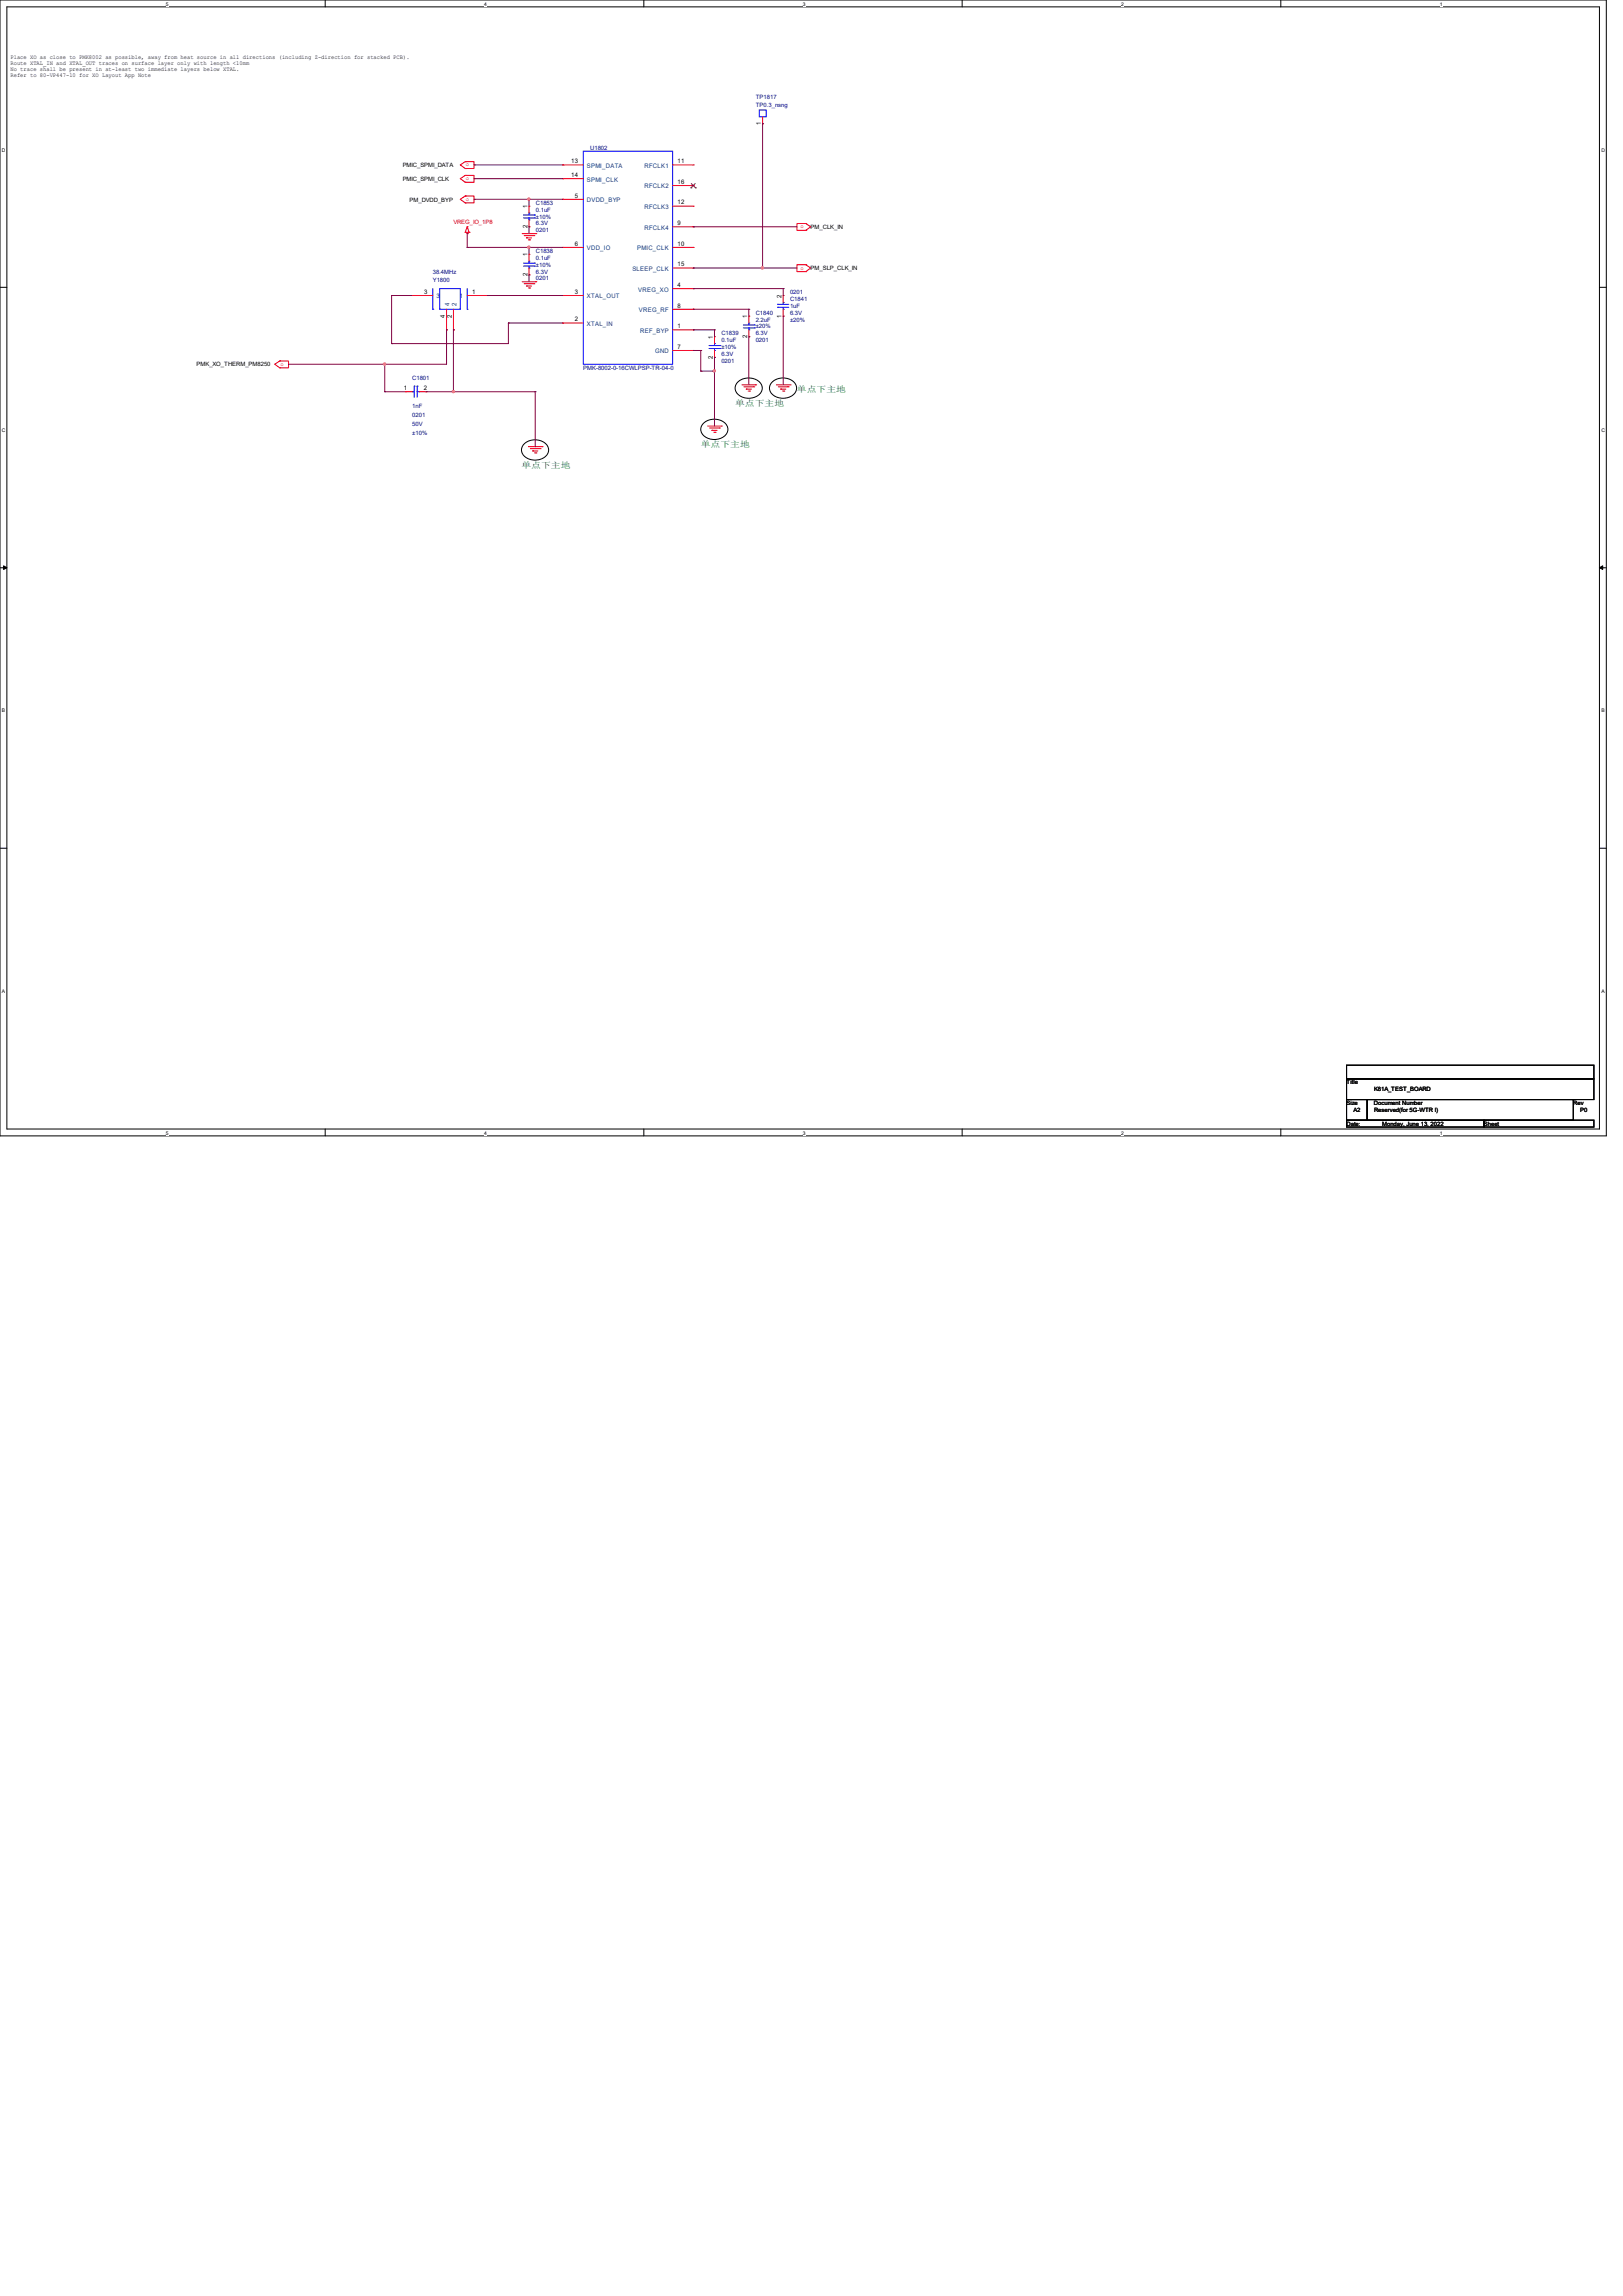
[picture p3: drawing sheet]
<svg xmlns="http://www.w3.org/2000/svg" width="210mm" height="297mm" viewBox="0 0 210 297" stroke-linecap="round" stroke-linejoin="round" font-family="sans-serif">
<defs><g id="words">
<g font-size="1.1" fill="#008000">
<text x="95.1" y="52.5">单点下主地</text>
<text x="103.1" y="50.7">单点下主地</text>
<text x="90.7" y="57.8">单点下主地</text>
<text x="67.5" y="60.5">单点下主地</text>
</g>
<g font-size=".8">
<text x="1.4" y="7.7">Place XO as close to PMK8002 as possible, away from heat source in all directions (including Z-direction for stacked PCB).</text>
<text x="1.4" y="8.4">Route XTAL_IN and XTAL_OUT traces on surface layer only with length &lt;10mm</text>
<text x="1.4" y="9.2">No trace shall be present in at-least two immediate layers below XTAL.</text>
<text x="1.4" y="9.9">Refer to 80-VP447-10 for XO Layout App Note</text>
<text x="98.5" y="16.2" transform="rotate(-90 98.5 16.2)">1</text>
<text x="52.1" y="21.6">PMIC_SPMI_DATA</text>
<text x="52.1" y="23.4">PMIC_SPMI_CLK</text>
<text x="73.9" y="21.1">13</text>
<text x="73.9" y="22.9">14</text>
<text x="87.7" y="21.1">11</text>
<text x="87.7" y="23.8">16</text>
<text x="53" y="26.1">PM_DVDD_BYP</text>
<text x="68.2" y="29.5" transform="rotate(-90 68.2 29.5)">2</text>
<text x="68.2" y="26.9" transform="rotate(-90 68.2 26.9)">1</text>
<text x="74.4" y="25.6">5</text>
<text x="87.7" y="26.4">12</text>
<text x="87.7" y="29.1">9</text>
<text x="104.9" y="29.6">PM_CLK_IN</text>
<text x="68.2" y="35.8" transform="rotate(-90 68.2 35.8)">2</text>
<text x="68.2" y="33.2" transform="rotate(-90 68.2 33.2)">1</text>
<text x="74.4" y="31.8">6</text>
<text x="87.7" y="31.8">10</text>
<text x="87.7" y="34.4">15</text>
<text x="104.9" y="35">PM_SLP_CLK_IN</text>
<text x="54.9" y="38">3</text>
<text x="57.6" y="41.1" transform="rotate(-90 57.6 41.1)">4</text>
<text x="58.5" y="41.1" transform="rotate(-90 58.5 41.1)">2</text>
<text x="61.1" y="38">1</text>
<text x="74.4" y="41.6">2</text>
<text x="74.4" y="38">3</text>
<text x="87.7" y="37.1">4</text>
<text x="87.7" y="39.8">8</text>
<text x="96.7" y="41.2" transform="rotate(-90 96.7 41.2)">1</text>
<text x="101.1" y="41.1" transform="rotate(-90 101.1 41.1)">1</text>
<text x="101.1" y="38.5" transform="rotate(-90 101.1 38.5)">2</text>
<text x="25.4" y="47.4">PMK_XO_THERM_PM8250</text>
<text x="87.7" y="42.4">1</text>
<text x="87.7" y="45.1">7</text>
<text x="92.2" y="46.4" transform="rotate(-90 92.2 46.4)">2</text>
<text x="92.2" y="43.8" transform="rotate(-90 92.2 43.8)">1</text>
<text x="96.7" y="43.8" transform="rotate(-90 96.7 43.8)">2</text>
<text x="52.2" y="50.5">1</text>
<text x="54.9" y="50.5">2</text>
<text x="174.2" y="140.3">Title</text>
<text x="174.2" y="143">Size</text>
<text x="175.1" y="143.8">A2</text>
<text x="177.8" y="143">Document Number</text>
<text x="177.8" y="143.8">Reserved(for 5G-WTR I)</text>
<text x="177.8" y="141.2">K81A_TEST_BOARD</text>
<text x="203.6" y="143">Rev</text>
<text x="204.5" y="143.8">P0</text>
<text x="174.2" y="145.6">Date:</text>
<text x="178.9" y="145.6">Monday, June 13, 2022</text>
<text x="192" y="145.6">Sheet</text>
</g>
<g font-size=".8" fill="#000080">
<text x="97.8" y="12.8">TP1817</text>
<text x="97.8" y="13.9">TP0.3_nsng</text>
<text x="76.4" y="19.4">U1802</text>
<text x="69.3" y="26.5">C1853</text>
<text x="69.3" y="27.4">0.1uF</text>
<text x="69.3" y="29.2">6.3V</text>
<text x="69.3" y="28.3">±10%</text>
<text x="56" y="35.4">38.4MHz</text>
<text x="69.3" y="30">0201</text>
<text x="69.3" y="32.7">C1838</text>
<text x="69.3" y="33.6">0.1uF</text>
<text x="69.3" y="35.4">6.3V</text>
<text x="69.3" y="34.5">±10%</text>
<text x="56" y="36.4">Y1800</text>
<text x="69.3" y="36.3">0201</text>
<text x="97.8" y="40.7">C1840</text>
<text x="97.8" y="41.6">2.2uF</text>
<text x="102.2" y="38.9">C1841</text>
<text x="102.2" y="39.8">1uF</text>
<text x="102.2" y="38">0201</text>
<text x="102.2" y="40.7">6.3V</text>
<text x="102.2" y="41.6">±20%</text>
<text x="75.5" y="47.8">PMK-8002-0-16CWLPSP-TR-04-0</text>
<text x="93.3" y="43.4">C1839</text>
<text x="93.3" y="44.3">0.1uF</text>
<text x="93.3" y="46.9">0201</text>
<text x="93.3" y="46">6.3V</text>
<text x="93.3" y="45.2">±10%</text>
<text x="97.8" y="44.3">0201</text>
<text x="97.8" y="43.4">6.3V</text>
<text x="97.8" y="42.5">±20%</text>
<text x="53.3" y="49.2">C1801</text>
<text x="53.3" y="52.8">1nF</text>
<text x="53.3" y="54">0201</text>
<text x="53.3" y="55.1">50V</text>
<text x="53.3" y="56.3">±10%</text>
</g>
<g font-size=".8" fill="#f00">
<text x="60.3" y="21.5">o</text>
<text x="60.3" y="23.3">o</text>
<text x="58.7" y="29">VREG_IO_1P8</text>
<text x="60.3" y="26">o</text>
<text x="103.6" y="29.5">o</text>
<text x="103.6" y="34.9">o</text>
<text x="36.3" y="47.3">o</text>
</g>
<g font-size=".8" fill="#004080">
<text x="75.9" y="21.7">SPMI_DATA</text>
<text x="75.9" y="23.5">SPMI_CLK</text>
<text x="83.4" y="21.7">RFCLK1</text>
<text x="75.9" y="26.2">DVDD_BYP</text>
<text x="83.4" y="24.4">RFCLK2</text>
<text x="83.4" y="27">RFCLK3</text>
<text x="83.4" y="29.7">RFCLK4</text>
<text x="75.9" y="32.4">VDD_IO</text>
<text x="81.8" y="35">SLEEP_CLK</text>
<text x="82.5" y="32.4">PMIC_CLK</text>
<text x="56.5" y="38.6">3</text>
<text x="58.2" y="39.6" transform="rotate(-90 58.2 39.6)">4</text>
<text x="59.1" y="39.6" transform="rotate(-90 59.1 39.6)">2</text>
<text x="59.5" y="38.6">1</text>
<text x="75.9" y="38.6">XTAL_OUT</text>
<text x="82.6" y="37.7">VREG_XO</text>
<text x="82.7" y="40.4">VREG_RF</text>
<text x="75.9" y="42.2">XTAL_IN</text>
<text x="82.8" y="43">REF_BYP</text>
<text x="84.8" y="45.7">GND</text>
</g>
<g font-size=".6">
<text x="21.5" y=".7">5</text>
<text x="62.7" y=".7">4</text>
<text x="103.9" y=".7">3</text>
<text x="145.1" y=".7">2</text>
<text x="186.3" y=".7">1</text>
<text x=".3" y="19.6">D</text>
<text x="207.2" y="19.6">D</text>
<text x=".3" y="55.9">C</text>
<text x="207.2" y="55.9">C</text>
<text x=".3" y="92.2">B</text>
<text x="207.2" y="92.2">B</text>
<text x=".3" y="128.4">A</text>
<text x="207.2" y="128.4">A</text>
<text x="21.5" y="146.8">5</text>
<text x="62.7" y="146.8">4</text>
<text x="103.9" y="146.8">3</text>
<text x="145.1" y="146.8">2</text>
<text x="186.3" y="146.8">1</text>
</g>
</g></defs>
<path d="M0 0h207.9v146.9h-207.9zM.9 .9h206.1v145.1h-206.1z" fill="none" stroke="#000" stroke-width=".13"/>
<g fill="#fff">
<path d="M21.5 .1h.3v.7h-.3z"/>
<path d="M21.5 146.2h.3v.7h-.3z"/>
</g>
<path d="M42.1 0v.9M42.1 146v.9" fill="none" stroke="#000" stroke-width=".13"/>
<g fill="#fff">
<path d="M62.7 .1h.3v.7h-.3z"/>
<path d="M62.7 146.2h.3v.7h-.3z"/>
</g>
<path d="M83.3 0v.9M83.3 146v.9" fill="none" stroke="#000" stroke-width=".13"/>
<g fill="#fff">
<path d="M103.9 .1h.3v.7h-.3z"/>
<path d="M103.9 146.2h.3v.7h-.3z"/>
</g>
<path d="M124.5 0v.9M124.5 146v.9" fill="none" stroke="#000" stroke-width=".13"/>
<g fill="#fff">
<path d="M145.1 .1h.3v.7h-.3z"/>
<path d="M145.1 146.2h.3v.7h-.3z"/>
</g>
<path d="M165.7 0v.9M165.7 146v.9" fill="none" stroke="#000" stroke-width=".13"/>
<g fill="#fff">
<path d="M186.3 .1h.3v.7h-.3z"/>
<path d="M186.3 146.2h.3v.7h-.3z"/>
<path d="M.3 19h.4v.7h-.4z"/>
<path d="M207.2 19h.5v.7h-.5z"/>
<path d="M.3 55.3h.4v.7h-.4z"/>
<path d="M207.2 55.3h.5v.7h-.5z"/>
</g>
<path d="M0 37.2h.9M207 37.2h.9" fill="none" stroke="#000" stroke-width=".13"/>
<g fill="#fff">
<path d="M.3 91.6h.4v.7h-.4z"/>
<path d="M207.2 91.6h.4v.7h-.4z"/>
</g>
<path d="M0 73.4h.9M207 73.4h.9" fill="none" stroke="#000" stroke-width=".13"/>
<path d="M.5 73.2l.4 .2-.4 .3zM207 73.4l.4-.2v.5z" fill="#000" stroke="#000" stroke-width=".13"/>
<g fill="#fff">
<path d="M.3 127.8h.3v.8h-.3z"/>
<path d="M207.2 127.8h.4v.8h-.4z"/>
</g>
<path d="M67.8 57.4a2.05 2.05 0 0 1 3.1 .4 1.25 1.25 0 0 1-1.1 1.7 1.74 1.74 0 0 1-2.3-1.3l.1-.4zM91 54.8a2.05 2.05 0 0 1 3.1 .3 1.25 1.25 0 0 1-1.1 1.7 1.74 1.74 0 0 1-2.3-1.3l.1-.4zM95.5 49.4a2.05 2.05 0 0 1 3 .4 1.25 1.25 0 0 1-1.1 1.7 1.74 1.74 0 0 1-2.3-1.3l.1-.4zM99.9 49.4a2.05 2.05 0 0 1 3.1 .4 1.25 1.25 0 0 1-1.1 1.7 1.74 1.74 0 0 1-2.3-1.3l.1-.4zM0 109.7h.9M207 109.7h.9M174.2 137.8h32v1.8h-32zM174.2 139.6h32v2.6h-32zM174.2 142.2h2.7v2.7h-2.7zM174.2 144.9h17.8v.9h-17.8zM176.9 142.2h26.7v2.7h-26.7zM192 144.9h14.2v.9h-14.2z" fill="none" stroke="#000" stroke-width=".13"/>
<g fill="none" stroke="#f00" stroke-width=".13">
<path d="M98.7 16h.1M98.7 15.1v.9M53.3 38.2h.1M53.3 38.2h2.7M60.2 30.1h.1M60.2 20.9h.1M60.2 21.8h.1M60.2 20.9h1.1v.9h-1.1M60.2 22.7h.1M60.2 23.6h.1M60.2 22.7h1.1v.9h-1.1M60.2 25.4h.1"/>
<path d="M60.2 26.2h.1M60.2 25.4h1.1v.8h-1.1M60.2 30.1h.5M60.2 20.9l-.6 .4 .6 .5M60.2 22.7l-.6 .4 .6 .5M60.2 25.4l-.6 .4 .6 .4M60.5 30.2h.1M60.5 29.3h.1M60.5 30.1v.1M60.5 29.3l.2 .8M60.5 29.3l-.3 .8M60.5 38.2h2.6"/>
<path d="M60.7 30.1h.1M63.1 38.2h.1M67.6 36.4h1.7M67.6 30.2h1.7M67.8 36.7h1.3M67.8 30.5h1.3M68.1 37h.1M68.1 30.8h.1M68.1 37h.7M68.1 30.8h.7M68.4 37.3h.1M68.4 31h.1"/>
<path d="M68.5 26.7h.1M68.5 29.3h.1M68.5 32.9h.1M68.5 35.6h.1M68.5 26.7v.9M68.5 28.4v.9M68.5 32.9v.9M68.5 34.7v.9M68.5 37.3h.1M68.5 31h.1M69.1 36.7h.1M69.1 30.5h.1"/>
<path d="M69.3 36.4h.1M69.3 30.2h.1M72.8 21.3h.1M72.8 23.1h.1M72.8 32h.1M72.8 38.2h.1M72.8 25.8h.1M72.8 21.3h2.7M72.8 23.1h2.7M72.8 32h2.7M72.8 38.2h2.7M72.8 25.8h2.7"/>
<path d="M87 21.3h2.7M87 32h2.7M87 37.3h2.7M87 34.7h2.7M87 24h2.7M87 26.7h2.7M87 29.3h2.7M89.7 21.3h.1M89.7 37.3h.1M89.7 32h.1M89.7 34.7h.1M89.7 24h.1"/>
<path d="M89.7 26.7h.1M89.7 29.3h.1M101.3 38.2h.1M101.3 38.2v.9M104.3 28.9h.1M104.3 29.8h.1M104.3 28.9h-1.2v.9h1.2M104.3 34.2h.1M104.3 35.1h.1M104.3 34.2h-1.2v.9h1.2M104.3 28.9l.6 .4-.6 .5M104.3 34.2l.6 .5-.6 .4"/>
<path d="M36.2 46.7h.1M36.2 47.6h.1M36.2 46.7h1.1v.9h-1.1M36.2 46.7l-.6 .4 .6 .5M52.5 50.7h.1M52.5 50.7h.8M54.2 50.7h.9M55.1 50.7h.1M57.8 42.7h.1M57.8 40v2.7M58.7 42.7h.1M58.7 40v2.7"/>
<path d="M68.4 57.8h1.7M68.6 58h1.3M68.9 58.3h.1M68.9 58.3h.7M69.2 58.6h.1M69.3 58.6h.1M69.9 58h.1M70.1 57.8h.1M72.8 41.8h.1M72.8 41.8h2.7M87 42.7h2.7M87 45.3h2.7"/>
<path d="M87 40h2.7M89.7 42.7h.1M89.7 45.3h.1M89.7 40h.1M91.6 55.1h1.7M91.8 55.4h1.3M92.1 55.7h.1M92.1 55.7h.7M92.4 55.9h.1M92.5 43.6h.1M92.5 46.2h.1M92.5 43.6v.8"/>
<path d="M92.5 45.3v.9M92.5 55.9h.1M93.1 55.4h.1M93.3 55.1h.1M96 49.8h1.8M96.3 50h1.2M96.6 50.3h.1M96.6 50.3h.6M96.8 50.6h.2M96.9 40.9h.1M96.9 43.6h.1M96.9 40.9v.9"/>
<path d="M96.9 42.7v.9M97 50.6h.1M97.5 50h.1M97.8 49.8h.1M100.5 49.8h1.7M100.7 50h1.3M101 50.3h.1M101 50.3h.7M101.3 50.6h.1M101.3 40.9h.1M101.3 40v.9M101.4 50.6h.1"/>
<path d="M102 50h.1M102.2 49.8h.1"/>
</g>
<g fill="none" stroke="#00f" stroke-width=".13">
<path d="M75.5 19.6h11.5v27.5h-11.5zM98.3 14.2h.8v.9h-.8zM56 37.3v2.7M56.9 37.3h2.7v2.7h-2.7zM60.5 37.3v2.7M67.7 27.8h1.5M67.7 28.2h1.5M67.7 34h1.5M67.7 34.4h1.5M68.5 27.6h.1M68.5 28.4h.1M68.5 33.8h.1"/>
<path d="M68.5 34.7h.1M68.5 27.6v.2M68.5 28.2v.2M68.5 33.8v.2M68.5 34.4v.3M69.2 27.8h.1M69.2 28.2h.1M69.2 34h.1M69.2 34.4h.1M100.6 39.8h.1M100.6 39.4h.1M100.6 39.8h1.5"/>
<path d="M100.6 39.4h1.5M101.3 39.1h.1M101.3 39.1v.3M101.3 39.8v.2M53.3 50.7h.1M53.3 50.7h.3M53.6 50h.1M53.6 50v1.4M54 50h.1M54 50v1.4M54 50.7h.2M54.2 50.7h.1"/>
<path d="M56 40h.1M60.5 40h.1M91.7 44.7h1.5M91.7 45.1h1.5M92.5 44.4h.1M92.5 45.3h.1M92.5 44.4v.3M92.5 45.1v.2M93.2 44.7h.1M93.2 45.1h.1M96.2 42h1.4M96.2 42.4h1.4"/>
<path d="M96.9 41.8h.1M96.9 42.7h.1M96.9 41.8v.2M96.9 42.4v.3M97.6 42h.1M97.6 42.4h.1M101.3 40h.1"/>
</g>
<path d="M89.4 24.3h.1M89.5 23.7l.5 .6M90 23.7l-.6 .6M90 24.3h.1" fill="none" stroke="#804000" stroke-width=".13"/>
<g fill="none" stroke="#800040" stroke-width=".13">
<path d="M98.7 16h.1M98.7 16v18.7M50.7 38.2h.1M50.7 38.2h2.6M50.7 38.2v6.2M60.5 32h.1M60.5 30.2h.1M60.5 32h12.3M60.5 30.2v1.8M61.3 21.3h.1M61.3 23.1h.1M61.3 25.8h.1"/>
<path d="M61.3 21.3h11.5M61.3 23.1h11.5M61.3 25.8h11.5M63.1 38.2h.1M63.1 38.2h9.7M68.5 32h.1M68.5 35.6h.1M68.5 25.8h.1M68.5 29.3h.1M68.5 25.8v.9M68.5 29.3v.9M68.5 32v.9"/>
<path d="M68.5 35.6v.8M89.7 29.3h.1M89.7 34.7h.1M89.7 37.3h.1M89.7 29.3h13.4M89.7 34.7h13.4M89.7 37.3h11.6M98.7 34.7h.1M101.3 37.3h.1M101.3 37.3v.9M49.8 50.7h.1M49.8 47.1h.1"/>
<path d="M49.8 50.7h2.7M49.8 47.1v3.6M50.7 44.4h.1M55.1 50.7h.1M55.1 50.7h14.2M57.8 42.7h.1M57.8 42.7v4.4h-20.5M58.7 42.7h.1M58.7 50.7h.1M58.7 42.7v8M65.8 41.8h.1M65.8 41.8h7"/>
<path d="M65.8 41.8v2.6h-15.1M69.3 50.7h.1M69.3 50.7v7.1M89.7 40h.1M89.7 42.7h.1M89.7 45.3h.1M89.7 40h7.2M89.7 42.7h2.8M89.7 45.3h1M90.7 45.3h.1M90.7 48h.1M90.7 45.3v2.7"/>
<path d="M90.7 48h1.8M92.5 42.7h.1M92.5 46.2h.1M92.5 48h.1M92.5 42.7v.9M92.5 46.2v8.9M96.9 40h.1M96.9 43.6h.1M96.9 40v.9M96.9 43.6v6.2M101.3 40.9h.1M101.3 40.9v8.9"/>
</g>
<g fill="#f0f" stroke="#f0f" stroke-width=".13">
<circle cx="68.4" cy="25.8" r=".15"/>
<circle cx="68.4" cy="32" r=".15"/>
<circle cx="92.4" cy="48" r=".15"/>
<circle cx="98.7" cy="34.6" r=".15"/>
<circle cx="49.8" cy="47.1" r=".15"/>
<circle cx="58.7" cy="50.7" r=".15"/>
</g>
<use href="#words"/>
</svg>
